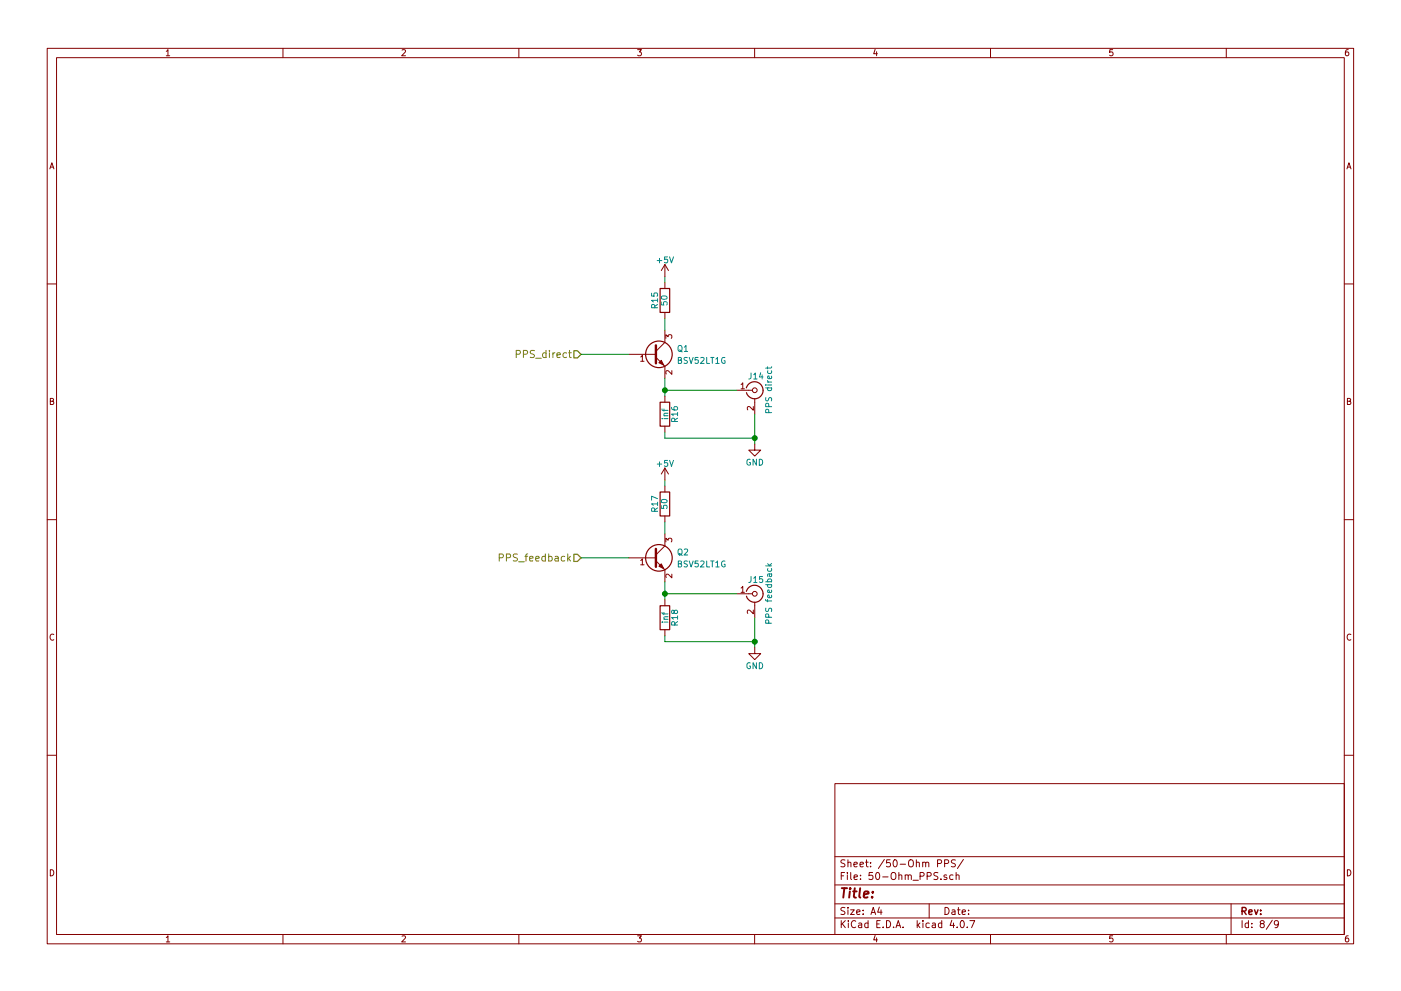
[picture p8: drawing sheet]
<svg xmlns="http://www.w3.org/2000/svg" width="297mm" height="210mm" viewBox="0 0 297 210" stroke-linecap="round" stroke-linejoin="round" font-family="sans-serif">
<g fill="none" stroke="#840000" stroke-width=".21">
<path d="M10 10.3h277v189.9h-277zM12 12.2h273v186.1h-273zM35.3 10.9l.3-.4v1.3M35.3 11.8h.7M60 10.3v1.9M85.2 10.6l.5-.1 .3 .4-.8 .9h.8M110 10.3v1.9M135.2 10.5h.8l-.4 .5 .3 .1 .1 .2-.1 .4-.2 .1-.5-.1M160 10.3v1.9M185.5 10.5l-.3 .9h.8M185.9 11v.8M210 10.3v1.9"/>
<path d="M235.9 10.5h-.6v.6h.6l.1 .5-.3 .2-.4-.1M260 10.3v1.9M285.9 10.5l-.4 .1-.2 .2-.1 .8 .3 .2 .4-.1 .1-.4-.1-.2-.4-.1-.3 .3M10.6 35.8l.4-1.3 .4 1.3M10.7 35.5h.6M285.6 35.8l.4-1.3 .4 1.3M285.7 35.5h.6M141 56.1v2.6M141 59.9v1.3M141 56.1l-.8 1.3M141 56.1l.7 1.3M10 60.2h2"/>
<path d="M133.3 75.2h5.8M135.8 75.7l.4-.3v1.3M135.8 76.7h.8M139.1 75.8l1.9 1.9v2.6M141 66.3v1.3M141 70.1v2.5l-1.9 1.9M141.2 71.8v-.8l.5 .4 .1-.3h.5l.1 .1-.1 .6M142.4 78.6v.8l-.9-.8-.3 .3 .1 .4M285 60.2h2M10.7 85.1h.5l.1-.5-.6-.1v1.3h.5l.2-.4-.3-.3M141 84.1v1.2M141 90.4v1.3"/>
<path d="M141 99.3v2.5M141 99.3l-.8 1.3M141 99.3l.7 1.3M156.2 82.8h3.3M157.1 81.6l.4-.4v1.3M157.1 82.5h.7M159.7 86.3v.7l-.9-.7-.4 .2 .1 .5M160 94.2v1.3h1.3l-1.3 1.3-1.3-1.3h1.3M160 84.6v3.3M285.7 85.1h.5l.1-.5-.6-.1v1.3h.5l.2-.4-.3-.3M10 110.3h2M133.3 118.4h5.8"/>
<path d="M135.8 118.9l.4-.3v1.2M135.8 119.8h.8M139.1 119l1.9 1.9v2.5M141 103.1v1.3M141 109.5v1.2M141 113.3v2.5l-1.9 1.9M141.2 115v-.8l.5 .4 .1-.4h.5l.1 .2-.1 .6M285 110.3h2M11.4 134.6a.58 .58 0 0 0-.8 .6 .58 .58 0 0 0 .8 .5M141 127.2v1.3M141 133.6v1.3M142.4 121.8v.8l-.9-.8-.3 .2 .1 .5"/>
<path d="M156.2 126h3.3M157.1 124.8l.4-.4v1.3M157.1 125.7h.7M159.7 129.4v.8l-.9-.8-.4 .3 .1 .4M160 137.4v1.3h1.3l-1.3 1.2-1.3-1.2h1.3M160 127.8v3.3M286.4 134.6a.58 .58 0 0 0-.8 .6 .58 .58 0 0 0 .8 .5M10 160.2h2M177 166.3h108v32h-108zM285 160.2h2M10.7 184.5a.65 .65 0 0 1 .7 .7 .65 .65 0 0 1-.7 .6zM35.3 198.9l.3-.4v1.3"/>
<path d="M35.3 199.8h.7M60 198.3v1.9M85.2 198.6l.5-.1 .3 .4-.8 .9h.8M110 198.3v1.9M135.2 198.5h.8l-.4 .5 .3 .1 .1 .2-.1 .4-.2 .1-.5-.1M160 198.3v1.9M177 194.8h108M177 191.8h108M177 187.8h108M177 181.8h108M178.4 195.3v1.5M178.4 185.8h.5"/>
<path d="M178.6 196l.6 .8M179.1 185.1h-.7v1.5M179.1 192.6l-.5-.1-.3 .3 .1 .3 .7 .4v.4l-.2 .1-.6-.1M179.1 182.5l-.5-.1-.3 .3 .1 .3 .7 .4v.4l-.2 .1-.6-.1M179.2 195.3l-.8 .9M179.7 185.1v.2M179.7 185.6v1M179.8 192.5v.2M179.8 183.1l.2-.2 .4 .1v.9M179.8 182.4v1.5M179.8 193v1M179.9 195.3v.2"/>
<path d="M179.9 195.8v1M180.3 193h.8l-.8 1h.8M180.4 185.1v1.3l.2 .2M181.1 183.4l.7-.1-.1-.3-.4-.1-.2 .2v.7h.6M181.1 186.1l.7-.1-.1-.3-.4-.1-.2 .2 .1 .7h.5M181.4 195.5a.71 .71 0 0 0-1 .5 .71 .71 0 0 0 .8 .8l.2-.1M181.6 193.5l.7-.1v-.3l-.4-.1-.3 .2 .1 .7h.6M182.1 195.9h.6v.9M182.3 183.4l.8-.1-.1-.3-.4-.1-.3 .2 .1 .7h.6M182.4 186.5v.1M182.4 185.7v.1M182.7 196.2l-.7 .3 .2 .3 .5-.1"/>
<path d="M183 193.9v.1M183 193.1v.1M183.5 182.9h.6M183.7 182.4v1.3l.4 .2M184 195.9l-.4-.1-.3 .3 .1 .6 .2 .1 .4-.1M184 195.3v1.5M184.6 183.8v.1M184.6 183v.1M184.7 194l.4-1.5 .5 1.5M184.8 193.6h.7M185 185.1h-.7l-.1 .7 .7-.1 .2 .3-.1 .5-.2 .1-.6-.1M185.5 198.5l-.3 .9h.8"/>
<path d="M185.8 185.3l.2-.2a.8 .8 0 0 1 .5 .8 .8 .8 0 0 1-.5 .7l-.4-.6zM185.9 199v.8M185.9 196h.5M186.4 192.5l-.3 1h.9M186.6 195.3h-.7v1.5h.7M186.8 193v1M187.1 186h1.2M187.2 196.7v.1M187.5 182.3l-1.3 2M188 195.3a.76 .76 0 0 1 .8 .8 .76 .76 0 0 1-.8 .7zM188.7 182.4h-.7l-.1 .7h.7l.2 .2-.1 .5-.2 .1-.6-.1M189 185.3l.3-.2a.53 .53 0 0 1 .6 .5v.5a.51 .51 0 0 1-.7 .4 1.05 1.05 0 0 1-.2-1.2z"/>
<path d="M189.5 196.7v.1M189.5 182.6l.2-.2a.8 .8 0 0 1 .5 .8 .8 .8 0 0 1-.5 .7l-.3-.5zM190 196.8l.4-1.5 .6 1.5M190.1 196.4h.7M190.6 185.7l.2-.1 .4 .1v.9M190.6 185.1v1.5M190.9 183.4h1.1M191.5 196.7v.1M191.9 185.7l.2-.1 .4 .1 .1 .9M191.9 185.6v1M192.6 185.8l.2-.2 .3 .1 .1 .9M192.7 182.6l.3-.2a.53 .53 0 0 1 .6 .5v.5a.51 .51 0 0 1-.7 .4 1.05 1.05 0 0 1-.2-1.2z"/>
<path d="M193.6 186.8h1.1M194.3 183.1l.2-.2 .4 .1v.9M194.3 182.4v1.5M194.5 195.3v1.5M194.6 196.3l.4 .5M195 195.8l-.5 .6M195.1 185.9l.7-.1 .1-.2v-.3l-.2-.2h-.6v1.5M195.6 183.1l.2-.2 .4 .1 .1 .9M195.6 182.9v1M195.7 195.3v.2M195.7 195.8v1M196.3 183.1l.2-.2 .3 .1 .1 .9"/>
<path d="M196.6 185.9l.7-.1 .1-.2v-.3l-.2-.2h-.6v1.5M197 191.8v3M197 195.9l-.4-.1-.3 .3 .1 .6 .2 .1 .4-.1M197.7 195.9h.6v.9M198.3 196.2l-.7 .3 .2 .3 .5-.1M198.8 183.2l.7-.1 .1-.2v-.3l-.2-.2h-.6v1.5M198.9 185.2l-.6-.1-.3 .3 .1 .3 .7 .3v.5l-.2 .1-.6-.1M199.5 186.5v.1M199.7 195.9l-.5-.1-.2 .3v.6l.2 .1 .5-.1M199.7 195.3v1.5M200.3 183.2l.7-.1 .1-.2v-.3l-.2-.2h-.6v1.5M200.4 192.5a.76 .76 0 0 1 .8 .8 .76 .76 0 0 1-.8 .7z"/>
<path d="M200.7 185.7l-.3-.1-.3 .2 .1 .2 .5 .2v.3h-.6M201.8 195.2l-.4 1.1h1M201.9 193.1h.5l.1 .9M202.1 185.7l-.5-.1-.3 .3 .1 .6 .2 .1 .5-.1M202.2 195.8v1M202.5 193.4l-.7 .3 .2 .3 .5-.1M202.6 182.5l-.6-.1-.3 .3 .1 .3 .7 .4v.4l-.2 .1-.6-.1M202.7 185.7l.2-.1 .4 .1 .1 .9M202.7 185.1v1.5M202.9 196.7v.1M203 193h.6M203.2 192.5v1.3l.4 .2"/>
<path d="M203.8 195.4l.1-.1a.8 .8 0 0 1 .6 .8 .8 .8 0 0 1-.6 .7 .97 .97 0 0 1-.1-1.4zM204 193.5l.7-.1-.1-.3-.4-.1-.2 .2 .1 .7h.5M204.3 182.3l-1.3 2M205.1 196.7v.1M205.4 193.9v.1M205.4 193.1v.1M205.6 195.3h1.1l-.7 1.5M210 198.3v1.9M235.9 198.5h-.6v.7l.6-.1 .1 .5-.3 .2-.4-.1M260 198.3v1.9M261 191.8v6.5M263.3 195.3v1.5"/>
<path d="M264.7 195.9l-.4-.1-.3 .3 .1 .6 .2 .1 .4-.1M264.7 195.3v1.5M265.4 196.7v.1M265.4 195.9v.1M267.5 196l-.3-.3 .1-.2 .2-.2 .4 .1 .1 .2v.2l-.5 .2-.3 .3v.2l.3 .3h.3l.2-.3v-.2l-.2-.3M269.7 195.2l-1.2 2M271 196l-.2 .3h-.3l-.3-.3v-.4l.3-.3h.3l.2 .3a1.01 1.01 0 0 1-.4 1.2h-.3M285.7 184.5a.65 .65 0 0 1 .7 .7 .65 .65 0 0 1-.7 .6zM285.9 198.5l-.4 .1-.2 .3-.1 .7 .3 .2 .4-.1 .1-.4-.1-.2-.4-.1-.3 .3"/>
<circle cx="160" cy="82.8" r=".51"/>
<circle cx="160" cy="126" r=".51"/>
</g>
<path d="M263.3 193.3l.8-.1 .1-.2-.1-.3-.2-.2h-.6v1.5M263.7 193.3l.5 .7M264.8 193.5l.7-.1-.1-.3-.4-.1-.2 .2v.7h.6M266 193l.3 1 .4-1M267.3 193.9v.1M267.3 193.1v.1" fill="none" stroke="#840000" stroke-width=".3"/>
<path d="M178.5 188.4h1.1M179 188.4l-.2 2M180.2 189.1l-.2 1.3M180.3 188.4l-.1 .2 .2-.1-.1-.1-.1 .2M180.9 189.1h.7M181.2 188.4l-.2 1.8 .1 .1 .4 .1M182.4 188.4l-.2 1.8 .2 .2M183.2 189.8l.9-.2v-.4l-.6-.1-.3 .3v.9h.7M184.9 190.3v.1M185.1 189.2l-.1 .2-.1-.1 .2-.1-.1 .2" fill="none" stroke="#840000" stroke-width=".41"/>
<g fill="none" stroke="#848400" stroke-width=".21">
<path d="M109.4 75.2l.8-.1 .1-.3v-.3l-.3-.2h-.6v1.6M111 75.2l.7-.1 .2-.3-.1-.3-.2-.2h-.6v1.6M113.3 74.4l-.6-.1-.2 .2v.4l.7 .3 .1 .4-.3 .3-.6-.1M113.6 76h1.2M115.8 74.9l-.5-.1-.3 .4 .2 .6h.6M115.8 74.3v1.6M116.5 74.3v.2M116.5 74.8v1.1M117.2 74.8v1.1M117.7 74.8l-.5 .4M118.1 75.4l.7-.2-.1-.3-.4-.1-.2 .3 .1 .7h.5M120.1 74.9l-.4-.1-.3 .4 .1 .6h.6"/>
<path d="M120.5 74.8h.6M120.8 74.3v1.4l.3 .2M105.8 118.3h.8l.1-.3v-.3l-.3-.2h-.6v1.5M107.4 118.3h.7l.2-.3-.1-.3-.3-.2h-.5v1.5M109.7 117.6l-.6-.1-.2 .2v.4l.7 .3 .1 .4-.3 .2h-.6M110 119.2h1.2M111.3 118h.6M111.9 117.5l-.4 .2v1.3M112.3 118.5l.7-.1v-.3l-.5-.1-.2 .3 .1 .7h.6M113.6 118.5l.7-.1-.1-.3-.4-.1-.2 .3 .1 .7h.5M115.6 118.1l-.4-.1-.3 .3 .1 .7h.6M115.6 117.5v1.5"/>
<path d="M116.3 118.1l.5-.1 .3 .3-.2 .7h-.6M116.3 117.5v1.5M117.7 118.1h.6l.1 .9M118.4 118.4l-.7 .1a.3 .3 0 0 0 .2 .5h.5M119.7 118.1l-.4-.1-.3 .3 .2 .7h.5M120.4 117.5v1.5M120.5 118.5l.5 .5M121 118l-.6 .6"/>
</g>
<path d="M121.7 74.4h.7l.8 .8-.8 .7h-.7zM121.7 117.6h.7l.8 .8-.8 .7h-.7z" fill="none" stroke="#848400" stroke-width=".25"/>
<g fill="none" stroke="#840000" stroke-width=".25">
<path d="M140 61.2h2v5.1h-2zM140 85.3h2v5.1h-2zM158.2 82.3a1.8 1.8 0 0 1 2-1.3 1.8 1.8 0 0 1 1.6 1.8M161.8 82.8a1.8 1.8 0 0 1-1.5 1.8 1.8 1.8 0 0 1-2-1.3M140 104.4h2v5.1h-2zM140 128.5h2v5.1h-2zM158.2 125.5a1.8 1.8 0 0 1 2-1.3 1.8 1.8 0 0 1 1.6 1.8M161.8 126a1.8 1.8 0 0 1-1.5 1.8 1.8 1.8 0 0 1-2-1.3"/>
<circle cx="139.7" cy="75.2" r="2.82"/>
<circle cx="139.7" cy="118.4" r="2.82"/>
</g>
<g fill="none" stroke="#008484" stroke-width=".21">
<path d="M139.3 55.3h1M139.8 54.8v1M141.5 54.5h-.6v.6h.6v.5l-.1 .2-.5-.2M142 54.5l.4 1.3 .4-1.3M138.2 62.2v.6l.5 .1v-.7h.6l.1 .2-.1 .5M138.8 65.3l-.1-.6-.4-.1-.1 .7h1.2M139.4 63.7h-1.2l.3 .4M139.4 64.6l-.6 .4M139.4 63.4v.7M140.2 64.1v.6h.6v-.6h.5l.2 .1-.2 .5M140.2 63a.76 .76 0 0 1 1.3 .2 .74 .74 0 0 1-1.3-.1zM143.8 73.5l.2-.2h.4l.2 .8a.42 .42 0 0 1-.2 .4 .42 .42 0 0 1-.5 0l-.1-.4z"/>
<path d="M143.8 76.4l.6-.1v-.4l-.6-.1v1.3h.5l.2-.4-.3-.3M144 74.3l.7 .4M145.1 73.7l.3-.4v1.3M145.1 74.6h.7M145.7 75.9h-.6v.4a.54 .54 0 0 1 .6 .7l-.2 .1-.5-.1M146.1 75.8l.4 1.3 .5-1.3M148 75.8h-.6l-.1 .6h.7v.6l-.2 .1-.5-.1M148.6 75.9l.4-.1 .3 .4-.8 .9h.8M149.8 75.8v1.3h.6M150.7 75.8h.7M151 75.8v1.3M151.8 76.2l.3-.4v1.3"/>
<path d="M151.8 77.1h.7M153.7 75.9a.59 .59 0 0 0-.7 .6 .59 .59 0 0 0 .7 .5v-.5h-.2M159.2 79.1v1.1l-.5 .2M159.8 79.5l.3-.4v1.3M161.3 79.1l-.3 .9h.8M161.6 79.5v.9M162.7 77.8v.5M162.8 78.7l-.1 .3 .3 .2 .5-.1v-.4M163.5 79.8l.1 .4-.2 .1h-.6v-.5h.2l.2 .5M163.6 77.8l-.2 .3h-1.1M139.3 98.5h1M139.8 98v1"/>
<path d="M140.4 88.8h.1M140.4 86.8l.1 .3h1.1M140.8 86.8v.4M140.8 88.8h.8M140.8 88.2h.8M141.5 97.7h-.6v.6h.6v.5l-.1 .2-.5-.2M141.6 87.7h-.8v.3l.1 .2M142 97.7l.4 1.3 .4-1.3M142.4 86.4v.4l.3 .1 .7 .1 .3-.2-.2-.5-.6 .1v.4l.2 .2M143.1 89.4l-.1-.6h-.5l-.1 .6h1.3M143.7 87.9h-1.3l.3 .3M143.7 87.5v.7"/>
<path d="M143.7 88.7l-.6 .4M159.1 97.5a.59 .59 0 0 0-.8 .6 .59 .59 0 0 0 .8 .5v-.5h-.2M159.8 80.4h.7M160.4 97.4v1.3l-.7-1.3v1.3M161 97.4a.64 .64 0 0 1 .7 .7 .64 .64 0 0 1-.7 .6zM162.3 81.7h.1M162.3 82.3h1.3M162.4 84.3v.7h.4a.54 .54 0 0 1 .7-.6l.1 .2-.1 .5M162.7 80.7l.3 .4M162.7 81.7h.9M162.7 81.1h.9M162.8 82.3l-.1 .3 .3 .3 .5-.1v-.5"/>
<path d="M163 87.5l-.1-.6h-.5l-.1 .6h1.3M163 86.3l-.1-.6-.5-.1-.1 .7h1.3M138.8 108.5l-.1-.6-.4-.1-.1 .7h1.2M139.4 106.9h-1.2l.3 .4M139.4 105.8l-1.2-.5v.8M139.4 106.5v.8M139.4 107.8l-.6 .4M140.2 107.2v.6l.6 .1v-.7h.5l.2 .2-.2 .5M140.2 106.1a.76 .76 0 0 1 1.3 .3 .74 .74 0 0 1-1.3-.1zM143.8 116.7l.2-.2h.4l.2 .8a.42 .42 0 0 1-.2 .4 .42 .42 0 0 1-.5 0l-.1-.4zM143.8 119.6l.6-.1v-.4l-.6-.1v1.3h.5l.2-.4-.3-.3M144 117.4l.7 .5"/>
<path d="M145.1 116.6l.5-.1 .2 .3-.8 .9h.8M145.7 119.1h-.6v.4a.54 .54 0 0 1 .6 .7l-.2 .1-.5-.1M146.1 119l.4 1.3 .5-1.3M148 119h-.6l-.1 .6h.7v.6l-.2 .1-.5-.1M148.6 119.1l.4-.1 .3 .4-.8 .9h.8M149.8 119v1.3h.6M150.7 119h.7M151 119v1.3M151.8 119.4l.3-.4v1.3M153.7 119.1a.59 .59 0 0 0-.7 .5 .59 .59 0 0 0 .7 .6v-.5h-.2M162.7 119.6l.5 .5M163.6 119.6l-.5 .3"/>
<path d="M140.4 132h.1M140.4 129.9l.1 .3h1.1M140.8 132h.8M140.8 131.4h.8M140.8 129.9v.5M141.6 130.9h-.8v.3l.1 .2M142.9 129.7l.3-.2h.3l.2 .2-.1 .4-.4 .1-.2-.1-.2-.6h-.3l-.1 .6 .3 .1 .2-.3M143.1 132.6l-.1-.6-.5-.1-.1 .7h1.3M143.7 131h-1.3l.3 .4M143.7 131.9l-.6 .4M143.7 130.7v.7M151.8 120.3h.7"/>
<path d="M159.2 122.3v1.1l-.5 .2M159.8 122.7l.3-.4v1.3M159.8 123.6h.7M161.7 122.3h-.6l-.1 .6h.7v.6l-.2 .1-.5-.1M162.3 127.2l.2 .3h1.1M162.3 124h1.3M162.3 123.4h1.3M162.3 120.1h1.3M162.4 129v.6l.4 .1a.54 .54 0 0 1 .7-.6l.1 .2-.1 .4M162.7 127.2v.5M162.8 124l-.1 .4 .3 .2 .5-.1v-.5M162.8 123.4l-.1-.3 .3-.3 .5 .2v.4"/>
<path d="M162.8 120.6l-.1 .4 .3 .2 .5-.1v-.5M163 132.2l-.1-.6h-.5l-.1 .6h1.3M163 131l-.1-.7h-.5l-.1 .7h1.3M163 121.8l.3 .5 .3-.1-.1-.4M163.5 126.3l.1 .3-.2 .2h-.6v-.5l.2-.1 .2 .6M163.5 125.2l.1 .3-.2 .2h-.6v-.5l.2-.1 .2 .6M163.6 121.8h-.8v.5M159.1 140.7a.59 .59 0 0 0-.8 .5 .59 .59 0 0 0 .8 .6v-.5h-.2M160.4 140.6v1.3l-.7-1.3v1.3M161 140.6a.64 .64 0 0 1 .7 .6 .64 .64 0 0 1-.7 .7z"/>
</g>
<g fill="none" stroke="#008400" stroke-width=".21">
<path d="M141 58.7v1.2M123.2 75.2h10.1M141 67.6v2.5M141 80.3v3.8M141 91.7v1.3h19M141 82.8h15.2M160 87.9v6.3M123.2 118.4h10.1M141 101.8v1.3M141 110.7v2.6M141 123.4v3.8M141 134.9v1.2h19"/>
<path d="M141 126h15.2M160 131.1v6.3"/>
</g>
<path d="M139.1 73.3v3.8M139.1 116.5v3.8" fill="none" stroke="#840000" stroke-width=".51"/>
<g fill="#840000" stroke="#840000" stroke-width=".21">
<path d="M139.7 77l.5-.6 .5 1.1z"/>
<path d="M139.7 120.1l.5-.5 .5 1z"/>
</g>
<g fill="#008400" stroke="#008400" stroke-width=".25">
<circle cx="141" cy="126" r=".51"/>
<circle cx="160" cy="136.1" r=".51"/>
<circle cx="160" cy="93" r=".51"/>
<circle cx="141" cy="82.8" r=".51"/>
</g>
</svg>
